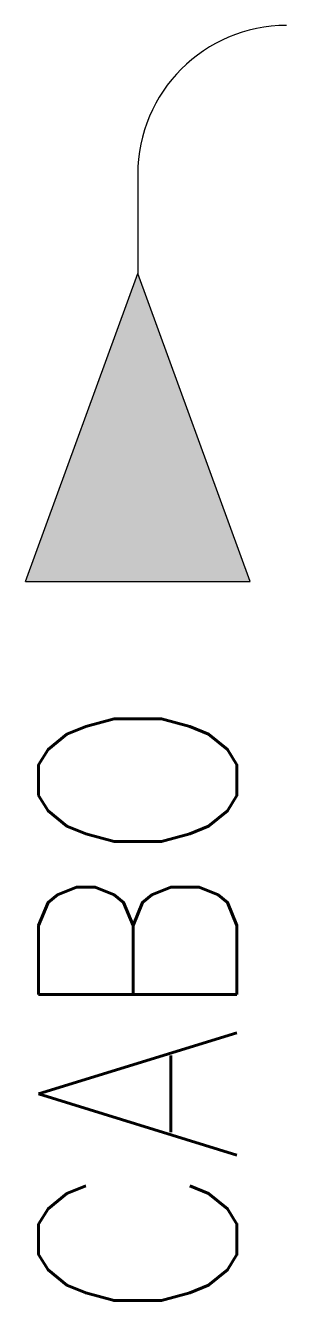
# Model space of a CAD drawing. Extents: x 96.1 to 98.2, y 217.1 to 227.3.
import ezdxf
from ezdxf.enums import TextEntityAlignment as Align

# ---------------------------------------------------------------- set-up
doc = ezdxf.new("R2010")
doc.units = 0
doc.header["$MEASUREMENT"] = 0
doc.layers.get('0').update_dxf_attribs({"linetype": 'CONTINUOUS'})
doc.styles.add('ROMANS', font='romans')

msp = doc.modelspace()

# ---------------------------------------------------------------- linework, layer by layer
at = {"color": 2}
for p, q in [((96.981, 226.143), (96.981, 225.343)), ((96.075, 222.859), (96.981, 225.343)), ((97.887, 222.859), (96.981, 225.343)), ((96.075, 222.859), (97.887, 222.859))]:
    msp.add_line(p, q, dxfattribs=at)
msp.add_arc((98.181, 226.143), 1.2, 90, 180, dxfattribs=at)
msp.add_solid([(96.981, 225.343), (96.075, 222.859), (97.887, 222.859)], dxfattribs=at)

# ---------------------------------------------------------------- texts
at = {"color": 7, "lineweight": -3, "style": 'ROMANS', "width": 0.9}
msp.add_attdef('CABO', text='', height=1.6, rotation=90, dxfattribs=at).set_placement((96.981, 221.935), align=Align.MIDDLE_RIGHT)

doc.saveas('drawing.dxf')
